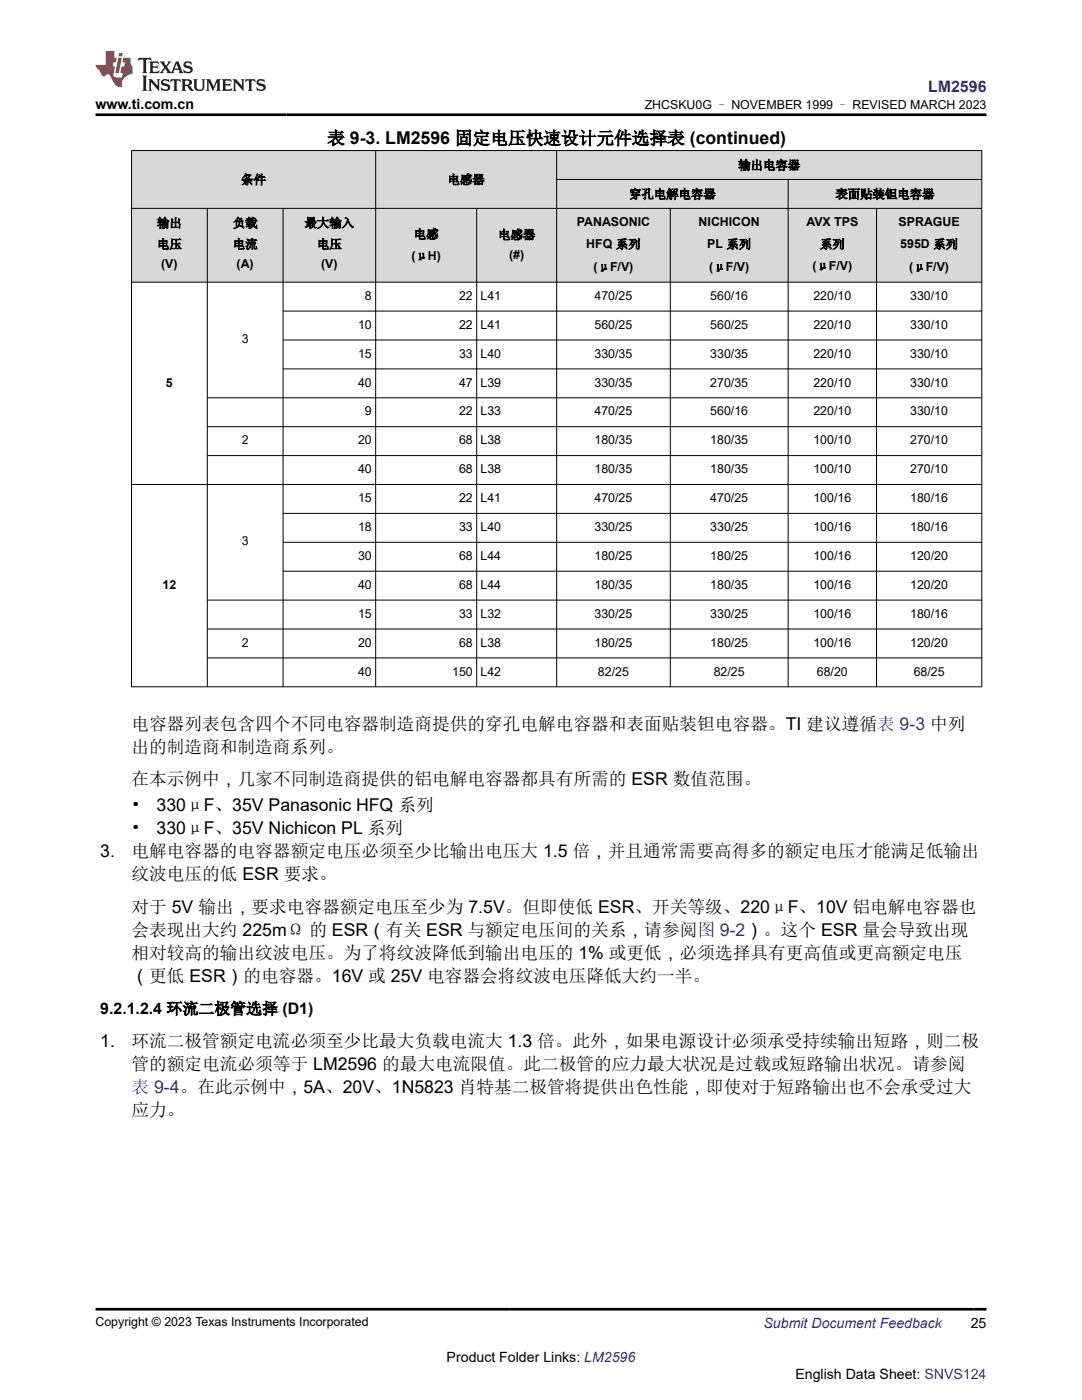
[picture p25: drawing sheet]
<svg xmlns="http://www.w3.org/2000/svg" width="216mm" height="279mm" viewBox="0 0 216 279" stroke-linecap="round" stroke-linejoin="round" font-family="sans-serif">
<defs><g id="words">
<g font-size="3.5">
<text x="65.3" y="28.8">表 9-3. LM2596 固定电压快速设计元件选择表 (continued)</text>
<text x="26.3" y="145.7">电容器列表包含四个不同电容器制造商提供的穿孔电解电容器和表面贴装钽电容器。TI 建议遵循表 9-3 中列</text>
<text x="26.3" y="150.3">出的制造商和制造商系列。</text>
<text x="26.3" y="156.7">在本示例中，几家不同制造商提供的铝电解电容器都具有所需的 ESR 数值范围。</text>
<text x="26.3" y="161.8">•</text>
<text x="31.3" y="161.8">330μF、35V Panasonic HFQ 系列</text>
<text x="26.3" y="166.4">•</text>
<text x="31.3" y="166.4">330μF、35V Nichicon PL 系列</text>
<text x="20" y="171">3.</text>
<text x="26.3" y="171">电解电容器的电容器额定电压必须至少比输出电压大 1.5 倍，并且通常需要高得多的额定电压才能满足低输出</text>
<text x="26.3" y="175.6">纹波电压的低 ESR 要求。</text>
<text x="26.3" y="182.3">对于 5V 输出，要求电容器额定电压至少为 7.5V。但即使低 ESR、开关等级、220μF、10V 铝电解电容器也</text>
<text x="26.3" y="186.8">会表现出大约 225mΩ 的 ESR（有关 ESR 与额定电压间的关系，请参阅图 9-2）。这个 ESR 量会导致出现</text>
<text x="26.3" y="191.4">相对较高的输出纹波电压。为了将纹波降低到输出电压的 1% 或更低，必须选择具有更高值或更高额定电压</text>
<text x="26.3" y="196">（更低 ESR）的电容器。16V 或 25V 电容器会将纹波电压降低大约一半。</text>
<text x="20" y="209">1.</text>
<text x="26.3" y="209">环流二极管额定电流必须至少比最大负载电流大 1.3 倍。此外，如果电源设计必须承受持续输出短路，则二极</text>
<text x="26.3" y="213.6">管的额定电流必须等于 LM2596 的最大电流限值。此二极管的应力最大状况是过载或短路输出状况。请参阅</text>
<text x="26.3" y="222.7">应力。</text>
</g>
<text font-size="3.5" fill="#00f" x="26.3" y="218.1">表 9-4。在此示例中，5A、20V、1N5823 肖特基二极管将提供出色性能，即使对于短路输出也不会承受过大</text>
<text font-size="3.2" fill="#00f" x="185.2" y="18.3">LM2596</text>
<text font-size="3.2" x="20" y="202.4">9.2.1.2.4 环流二极管选择 (D1)</text>
<g font-size="2.8">
<text x="19.1" y="21.7">www.ti.com.cn</text>
<text x="193.7" y="265">25</text>
<text x="89.1" y="271.9">Product Folder Links: LM2596</text>
<text x="158.7" y="275.3">English Data Sheet: SNVS124</text>
</g>
<text font-size="2.8" fill="#00f" x="152.4" y="265">Submit Document Feedback</text>
<g font-size="2.5">
<text x="128.6" y="21.8">ZHCSKU0G – NOVEMBER 1999 – REVISED MARCH 2023</text>
<text x="147.3" y="33.8">输出电容器</text>
<text x="48.1" y="36.7">条件</text>
<text x="89.3" y="36.7">电感器</text>
<text x="125.5" y="39.6">穿孔电解电容器</text>
<text x="166.7" y="39.6">表面贴装钽电容器</text>
<text x="31.3" y="45.4">输出</text>
<text x="46.5" y="45.4">负载</text>
<text x="60.8" y="45.4">最大输入</text>
<text x="82.6" y="47.6">电感</text>
<text x="99.4" y="47.7">电感器</text>
<text x="115.1" y="45.1">PANASONIC</text>
<text x="139.4" y="45.1">NICHICON</text>
<text x="160.9" y="45.1">AVX TPS</text>
<text x="179.3" y="45.1">SPRAGUE</text>
<text x="31.3" y="49.6">电压</text>
<text x="32.2" y="53.6">(V)</text>
<text x="46.5" y="49.6">电流</text>
<text x="47.2" y="53.6">(A)</text>
<text x="63.3" y="49.6">电压</text>
<text x="64.1" y="53.6">(V)</text>
<text x="82.1" y="51.8">(μH)</text>
<text x="101.6" y="51.7">(#)</text>
<text x="117" y="49.6">HFQ 系列</text>
<text x="141.1" y="49.6">PL 系列</text>
<text x="162.1" y="53.8">(μF/V)</text>
<text x="163.6" y="49.6">系列</text>
<text x="179.6" y="49.6">595D 系列</text>
<text x="72.8" y="59.8">8</text>
<text x="91.6" y="59.8">22</text>
<text x="95.9" y="59.8">L41</text>
<text x="118.4" y="54.1">(μF/V)</text>
<text x="118.6" y="59.8">470/25</text>
<text x="141.5" y="54.1">(μF/V)</text>
<text x="141.7" y="59.8">560/16</text>
<text x="162.3" y="59.8">220/10</text>
<text x="181.4" y="54.1">(μF/V)</text>
<text x="181.6" y="59.8">330/10</text>
<text x="71.4" y="65.6">10</text>
<text x="91.6" y="65.6">22</text>
<text x="95.9" y="65.6">L41</text>
<text x="118.6" y="65.6">560/25</text>
<text x="141.7" y="65.6">560/25</text>
<text x="162.3" y="65.6">220/10</text>
<text x="181.6" y="65.6">330/10</text>
<text x="48.2" y="68.5">3</text>
<text x="71.4" y="71.4">15</text>
<text x="91.6" y="71.4">33</text>
<text x="95.9" y="71.4">L40</text>
<text x="118.6" y="71.4">330/35</text>
<text x="141.7" y="71.4">330/35</text>
<text x="162.3" y="71.4">220/10</text>
<text x="181.6" y="71.4">330/10</text>
<text x="33.1" y="77.1">5</text>
<text x="71.4" y="77.1">40</text>
<text x="91.6" y="77.1">47</text>
<text x="95.9" y="77.1">L39</text>
<text x="118.6" y="77.1">330/35</text>
<text x="141.7" y="77.1">270/35</text>
<text x="162.3" y="77.1">220/10</text>
<text x="181.6" y="77.1">330/10</text>
<text x="72.8" y="82.9">9</text>
<text x="91.6" y="82.9">22</text>
<text x="95.9" y="82.9">L33</text>
<text x="118.6" y="82.9">470/25</text>
<text x="141.7" y="82.9">560/16</text>
<text x="162.3" y="82.9">220/10</text>
<text x="181.6" y="82.9">330/10</text>
<text x="48.2" y="88.7">2</text>
<text x="71.4" y="88.7">20</text>
<text x="91.6" y="88.7">68</text>
<text x="95.9" y="88.7">L38</text>
<text x="118.6" y="88.7">180/35</text>
<text x="141.7" y="88.7">180/35</text>
<text x="162.3" y="88.7">100/10</text>
<text x="181.6" y="88.7">270/10</text>
<text x="71.4" y="94.4">40</text>
<text x="91.6" y="94.4">68</text>
<text x="95.9" y="94.4">L38</text>
<text x="118.6" y="94.4">180/35</text>
<text x="141.7" y="94.4">180/35</text>
<text x="162.3" y="94.4">100/10</text>
<text x="181.6" y="94.4">270/10</text>
<text x="71.4" y="100.2">15</text>
<text x="91.6" y="100.2">22</text>
<text x="95.9" y="100.2">L41</text>
<text x="118.6" y="100.2">470/25</text>
<text x="141.7" y="100.2">470/25</text>
<text x="162.3" y="100.2">100/16</text>
<text x="181.6" y="100.2">180/16</text>
<text x="71.4" y="106">18</text>
<text x="91.6" y="106">33</text>
<text x="95.9" y="106">L40</text>
<text x="118.6" y="106">330/25</text>
<text x="141.7" y="106">330/25</text>
<text x="162.3" y="106">100/16</text>
<text x="181.6" y="106">180/16</text>
<text x="48.2" y="108.9">3</text>
<text x="71.4" y="111.7">30</text>
<text x="91.6" y="111.7">68</text>
<text x="95.9" y="111.7">L44</text>
<text x="118.6" y="111.7">180/25</text>
<text x="141.7" y="111.7">180/25</text>
<text x="162.3" y="111.7">100/16</text>
<text x="181.6" y="111.7">120/20</text>
<text x="32.4" y="117.5">12</text>
<text x="71.4" y="117.5">40</text>
<text x="91.6" y="117.5">68</text>
<text x="95.9" y="117.5">L44</text>
<text x="118.6" y="117.5">180/35</text>
<text x="141.7" y="117.5">180/35</text>
<text x="162.3" y="117.5">100/16</text>
<text x="181.6" y="117.5">120/20</text>
<text x="71.4" y="123.3">15</text>
<text x="91.6" y="123.3">33</text>
<text x="95.9" y="123.3">L32</text>
<text x="118.6" y="123.3">330/25</text>
<text x="141.7" y="123.3">330/25</text>
<text x="162.3" y="123.3">100/16</text>
<text x="181.6" y="123.3">180/16</text>
<text x="48.2" y="129.1">2</text>
<text x="71.4" y="129.1">20</text>
<text x="91.6" y="129.1">68</text>
<text x="95.9" y="129.1">L38</text>
<text x="118.6" y="129.1">180/25</text>
<text x="141.7" y="129.1">180/25</text>
<text x="162.3" y="129.1">100/16</text>
<text x="181.6" y="129.1">120/20</text>
<text x="71.4" y="134.8">40</text>
<text x="90.2" y="134.8">150</text>
<text x="95.9" y="134.8">L42</text>
<text x="119.3" y="134.8">82/25</text>
<text x="142.4" y="134.8">82/25</text>
<text x="163" y="134.8">68/20</text>
<text x="182.3" y="134.8">68/25</text>
<text x="19" y="264.7">Copyright © 2023 Texas Instruments Incorporated</text>
</g>
</g></defs>
<g fill="#d8d8d8">
<path d="M26.3 30h169.6v5.8h-169.6z" fill-rule="evenodd"/>
<path d="M26.3 41.6h169.6v14.7h-169.6z" fill-rule="evenodd"/>
<path d="M26.3 30.1h48.6v11.4h-48.6z" fill-rule="evenodd"/>
<path d="M75 30.1h36v11.4h-36z" fill-rule="evenodd"/>
<path d="M111.1 30.1h84.7v5.7h-84.7z" fill-rule="evenodd"/>
<path d="M111.1 35.9h46.1v5.6h-46.1z" fill-rule="evenodd"/>
<path d="M157.3 35.9h38.5v5.6h-38.5z" fill-rule="evenodd"/>
<path d="M26.3 41.6h15v14.7h-15z" fill-rule="evenodd"/>
<path d="M41.4 41.6h15v14.7h-15z" fill-rule="evenodd"/>
<path d="M56.5 41.6h18.4v14.7h-18.4z" fill-rule="evenodd"/>
<path d="M75 41.6h20.1v14.7h-20.1z" fill-rule="evenodd"/>
<path d="M95.2 41.6h15.8v14.7h-15.8z" fill-rule="evenodd"/>
<path d="M111.1 41.6h22.6v14.7h-22.6z" fill-rule="evenodd"/>
<path d="M133.8 41.6h23.4v14.7h-23.4z" fill-rule="evenodd"/>
<path d="M157.3 41.6h17.5v14.7h-17.5z" fill-rule="evenodd"/>
<path d="M175 41.6h20.8v14.7h-20.8z" fill-rule="evenodd"/>
</g>
<g fill="none" stroke="#000" stroke-width=".2">
<path d="M26.2 30h169.8M26.3 30v107.1M75 30v107.1M111.1 30v107.1M111.1 35.8h84.9M157.3 35.8v101.3M195.9 30v107.1M26.2 41.6h169.8M26.2 56.3h169.8M41.4 41.6v95.5M56.5 41.6v95.5M95.1 41.6v95.5"/>
<path d="M133.8 41.6v95.5M174.9 41.6v95.5M56.5 62.1h139.5M56.5 67.9h139.5M56.5 73.6h139.5M196 79.4h-154.6M26.2 96.7h169.8M41.4 85.2h154.6M41.4 90.9h154.6M56.5 102.5h139.5M56.5 108.2h139.5M56.5 114h139.5"/>
<path d="M196 119.8h-154.6M26.2 137.1h169.8M41.4 125.5h154.6M41.4 131.3h154.6"/>
</g>
<path d="M27.7 11.6l-.2 .5 .5-.2h.6v.1v2.2l-.2 .4h1l-.2-.4v-2.2v-.1h.5l.5 .2-.1-.5zM29.8 12.3l.2 .4v1.5l-.2 .4h1.9l.1-.6a1.08 1.08 0 0 1-1.3 .2v-.7h.6l.4 .2v-.7l-.4 .2h-.6v-.5l.2-.2a1 1 0 0 1 1 .3l-.1-.5zM31.8 12.3l1 1.1-1 1.2h.9l-.2-.2 .4-.8 .5 .8-.2 .2h1.6l-.2-.2 .1-.5h1l.1 .5-.1 .2h.9l-.2-.3-.8-2h-.5l-1 2.2-.8-1.1 .9-1.1h-.8l.2 .2-.5 .6-.3-.6 .1-.2zM35.2 12.7l.4 1h-.8zM36.8 12.4a.65 .65 0 0 0-.2 .7 .65 .65 0 0 0 .6 .5l.7 .1 .1 .3a.79 .79 0 0 1-.7 .4 .79 .79 0 0 1-.7-.5l.1 .7 .2-.1a.93 .93 0 0 0 1.1 .1 .93 .93 0 0 0 .4-1 1.46 1.46 0 0 0-1.2-.6l-.1-.3a1.09 1.09 0 0 1 1.2 .2l-.2-.6-.1 .1-.6-.2zM28.4 15.1l.2 .4v2.2l-.2 .4h1l-.2-.4v-2.2l.2-.4zM29.6 15.8l.2 .4v1.5l-.2 .4h.8l-.3-.4v-1.3l1.7 1.8v-2l.2-.4h-.8l.2 .2 .1 1.1-1.2-1.3zM32.3 15.9a.65 .65 0 0 0-.2 .8 .65 .65 0 0 0 .7 .4l.6 .2 .1 .2a.79 .79 0 0 1-.7 .4 .79 .79 0 0 1-.7-.5l.1 .7 .2-.1a.93 .93 0 0 0 1.1 .1 .93 .93 0 0 0 .4-.9 1.46 1.46 0 0 0-1.2-.6l-.1-.4a1.09 1.09 0 0 1 1.2 .2l-.2-.6-.1 .1-.6-.1zM34.1 15.8l-.1 .6a.63 .63 0 0 1 .7-.3l.1 1.6-.3 .4h1l-.2-.4v-1.6a.66 .66 0 0 1 .8 .3l-.1-.6zM36.2 15.8l.2 .4v1.5l-.2 .4h.9l-.2-.2v-.7h.5l.1 .2a.79 .79 0 0 0 1.2 .6l-1-.9a.61 .61 0 0 0 .6-.6 .61 .61 0 0 0-.5-.7zM36.9 16.1h.2a.47 .47 0 0 1 .5 .1 .47 .47 0 0 1 .1 .5l-.2 .1-.6 .1zM38.5 15.8l.2 .2a2.27 2.27 0 0 0 .4 2 1.04 1.04 0 0 0 1.7-.7v-1.3l.2-.2h-.8l.2 .4v1.1a.6 .6 0 0 1-.6 .6 .6 .6 0 0 1-.6-.6v-1.1l.3-.4zM41.1 15.8l.2 .4v1.5l-.2 .4h.7l-.2-.4v-1.4l.9 1.9 .8-1.9v1.4l-.2 .4h1l-.3-.4v-1.5l.3-.4h-.8l-.7 1.5-.7-1.5zM44.3 15.8l.2 .4v1.5l-.2 .4h1.9l.1-.6a1.09 1.09 0 0 1-1.3 .2v-.7h.6l.4 .2v-.6l-.4 .2h-.6v-.6l.2-.1a1.01 1.01 0 0 1 1 .3l-.1-.6zM46.4 15.8l.3 .4v1.5l-.3 .4h.8l-.2-.4v-1.3l1.6 1.8v-2l.2-.4h-.7l.2 .2v1.1l-1.2-1.3zM49 15.8l-.1 .6a.63 .63 0 0 1 .8-.3v1.6l-.3 .4h1l-.2-.4v-1.6a.66 .66 0 0 1 .8 .3l-.1-.6zM51.4 15.9a.65 .65 0 0 0-.2 .8 .65 .65 0 0 0 .6 .4l.6 .2 .2 .2a.79 .79 0 0 1-.8 .4 .79 .79 0 0 1-.6-.5l.1 .7 .2-.1a.93 .93 0 0 0 1 .1 .93 .93 0 0 0 .5-.9 1.46 1.46 0 0 0-1.3-.6l-.1-.4a1.09 1.09 0 0 1 1.3 .2l-.2-.6-.2 .1-.5-.1z" fill="#231f20"/>
<path d="M21.1 10.2v2.8h-2.1l.1 .3 .9 1a.95 .95 0 0 0 .9 .9 .59 .59 0 0 1 .6-.4 .59 .59 0 0 1 .5 .4l.4 .7a1.59 1.59 0 0 0 2.1 1.4 1.61 1.61 0 0 1 1-2.3l1-.3-.1-1.5a1.59 1.59 0 0 1-.4-1.7h-1.4l-.2 .9h.5l-.1 .9h-.5l-.2 1v.2l.4 .1-.2 .9h-.6a.73 .73 0 0 1-1.1-.7l.3-1.5h-.5l.2-.9h.5l.2-.9h-.5v-1.3zM23.6 11.5l-.6 3.1h.7l.6-3.1zM23.8 10.6l-.1 .6h.7l.1-.6z" fill="#ed1c24"/>
<path d="M19 22.9h177.8M19 261.3h177.8" fill="none" stroke="#000" stroke-width=".53"/>
<use href="#words"/>
</svg>
